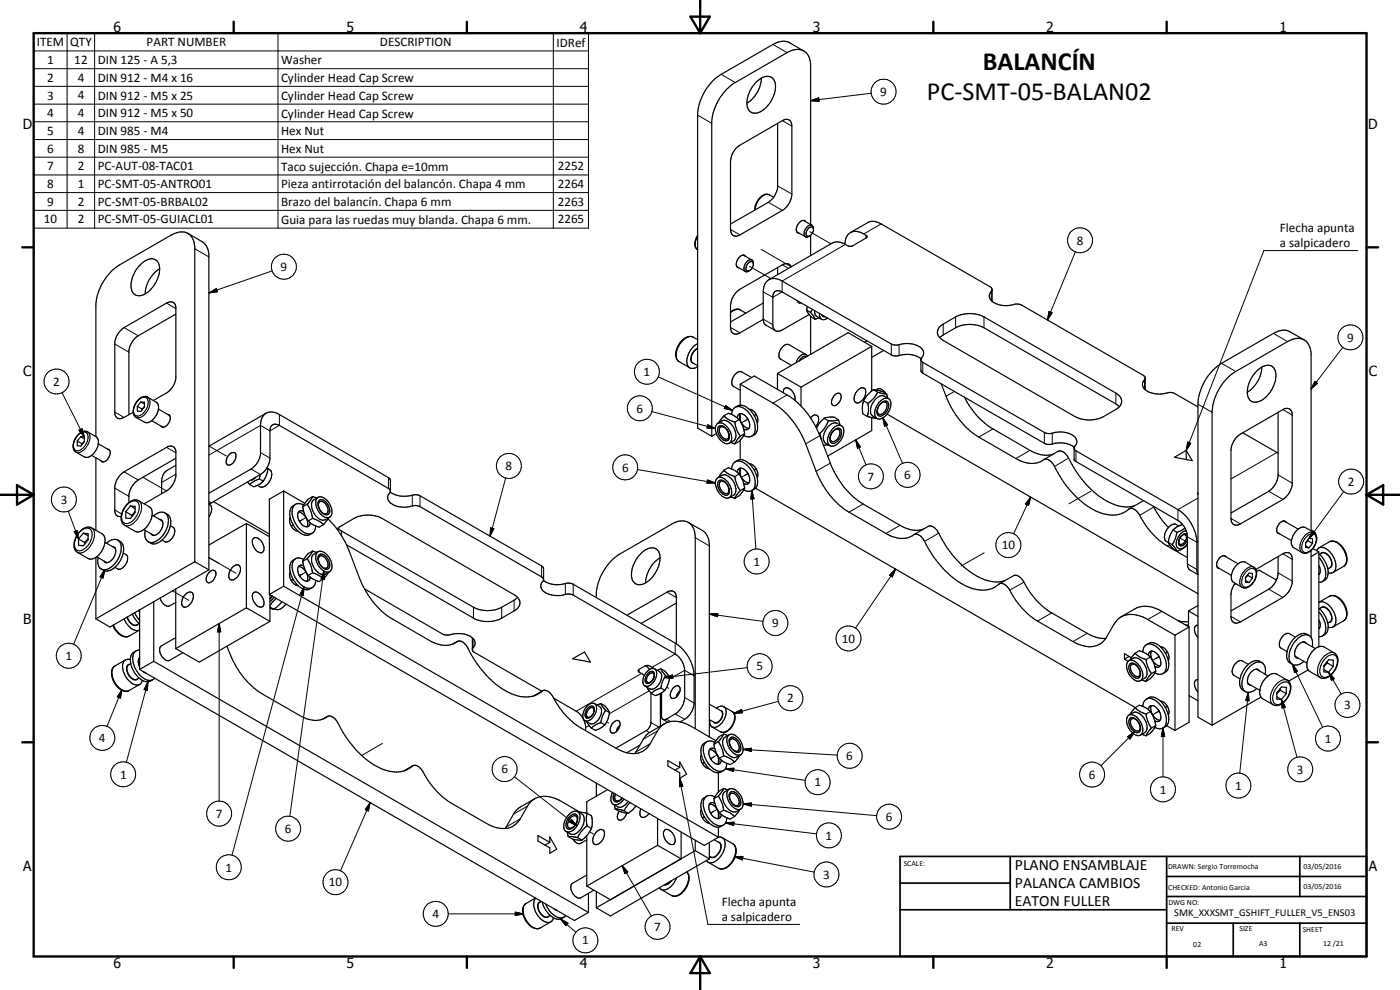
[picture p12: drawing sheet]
<svg xmlns="http://www.w3.org/2000/svg" width="420mm" height="297mm" viewBox="0 0 420 297" stroke-linecap="round" stroke-linejoin="round" font-family="sans-serif">
<defs><g id="words">
<g font-size="7.9">
<text x="295" y="20.9">BALANCÍN</text>
<text x="278.2" y="29.9">PC-SMT-05-BALAN02</text>
</g>
<g font-size="4.7">
<text x="304.6" y="261.1">PLANO ENSAMBLAJE</text>
<text x="304.6" y="266.5">PALANCA CAMBIOS</text>
<text x="304.6" y="271.9">EATON FULLER</text>
</g>
<g font-size="4.2">
<text x="34" y="9.6">6</text>
<text x="104" y="9.6">5</text>
<text x="174" y="9.6">4</text>
<text x="244" y="9.6">3</text>
<text x="314" y="9.6">2</text>
<text x="384" y="9.6">1</text>
<text x="6.8" y="38.7">D</text>
<text x="410.6" y="38.7">D</text>
<text x="7" y="112.9">C</text>
<text x="410.8" y="112.9">C</text>
<text x="7" y="187.1">B</text>
<text x="410.8" y="187.1">B</text>
<text x="7" y="261.4">A</text>
<text x="410.8" y="261.4">A</text>
<text x="34" y="290.4">6</text>
<text x="104" y="290.4">5</text>
<text x="174" y="290.4">4</text>
<text x="244" y="290.4">3</text>
<text x="314" y="290.4">2</text>
<text x="384" y="290.4">1</text>
</g>
<g font-size="3.9">
<text x="11" y="13.9">ITEM</text>
<text x="21.1" y="13.9">QTY</text>
<text x="44" y="13.9">PART NUMBER</text>
<text x="114" y="13.9">DESCRIPTION</text>
<text x="167" y="14">IDRef</text>
<text x="14.2" y="19.2">1</text>
<text x="22.3" y="19.2">12</text>
<text x="29.3" y="19.2">DIN 125 - A 5,3</text>
<text x="84.4" y="19.3">Washer</text>
<text x="14.2" y="24.6">2</text>
<text x="14.2" y="29.9">3</text>
<text x="23.3" y="24.6">4</text>
<text x="23.3" y="29.8">4</text>
<text x="29.3" y="24.6">DIN 912 - M4 x 16</text>
<text x="29.3" y="29.9">DIN 912 - M5 x 25</text>
<text x="84.4" y="24.6">Cylinder Head Cap Screw</text>
<text x="84.4" y="29.9">Cylinder Head Cap Screw</text>
<text x="264.2" y="28.8">9</text>
<text x="14.2" y="35.2">4</text>
<text x="23.3" y="35.2">4</text>
<text x="29.3" y="35.2">DIN 912 - M5 x 50</text>
<text x="84.4" y="35.3">Cylinder Head Cap Screw</text>
<text x="14.2" y="40.5">5</text>
<text x="23.3" y="40.5">4</text>
<text x="29.3" y="40.5">DIN 985 - M4</text>
<text x="84.4" y="40.5">Hex Nut</text>
<text x="14.2" y="45.8">6</text>
<text x="23.3" y="45.8">8</text>
<text x="29.3" y="45.8">DIN 985 - M5</text>
<text x="84.4" y="45.8">Hex Nut</text>
<text x="14.2" y="51.1">7</text>
<text x="23.3" y="51.1">2</text>
<text x="29.3" y="51.1">PC-AUT-08-TAC01</text>
<text x="84.4" y="51.2">Taco sujección. Chapa e=10mm</text>
<text x="167.4" y="51.1">2252</text>
<text x="14.2" y="56.4">8</text>
<text x="23.3" y="56.4">1</text>
<text x="29.3" y="56.4">PC-SMT-05-ANTRO01</text>
<text x="84.4" y="56.5">Pieza antirrotación del balancón. Chapa 4 mm</text>
<text x="167.4" y="56.4">2264</text>
<text x="14.2" y="61.8">9</text>
<text x="23.3" y="61.8">2</text>
<text x="29.3" y="61.8">PC-SMT-05-BRBAL02</text>
<text x="84.4" y="61.8">Brazo del balancín. Chapa 6 mm</text>
<text x="167.4" y="61.8">2263</text>
<text x="13.2" y="67.1">10</text>
<text x="23.3" y="67.1">2</text>
<text x="29.3" y="67.1">PC-SMT-05-GUIACL01</text>
<text x="84.4" y="67.1">Guia para las ruedas muy blanda. Chapa 6 mm.</text>
<text x="167.4" y="67.1">2265</text>
<text x="384.1" y="69.6">Flecha apunta</text>
<text x="323.2" y="73.4">8</text>
<text x="384.1" y="74.1">a salpicadero</text>
<text x="84.2" y="81.3">9</text>
<text x="404.3" y="102.5">9</text>
<text x="193.2" y="112.8">1</text>
<text x="16" y="115.7">2</text>
<text x="191" y="123.8">6</text>
<text x="151.8" y="141.1">8</text>
<text x="186.7" y="141.5">6</text>
<text x="271.4" y="143.8">6</text>
<text x="260.4" y="144.2">7</text>
<text x="404.5" y="145.8">2</text>
<text x="18.2" y="151.1">3</text>
<text x="300.6" y="164.8">10</text>
<text x="226.1" y="169.7">1</text>
<text x="231.7" y="188.2">9</text>
<text x="19.7" y="198">1</text>
<text x="252.7" y="192.8">10</text>
<text x="227" y="201.2">5</text>
<text x="236.2" y="210.7">2</text>
<text x="403.4" y="212.8">3</text>
<text x="29.7" y="222.7">4</text>
<text x="397.6" y="222.9">1</text>
<text x="36" y="233.6">1</text>
<text x="150.5" y="232">6</text>
<text x="254" y="228">6</text>
<text x="326.8" y="233.7">6</text>
<text x="389.2" y="232.1">3</text>
<text x="244.4" y="236">1</text>
<text x="348.1" y="238.1">1</text>
<text x="370.7" y="237">1</text>
<text x="64.8" y="245.4">7</text>
<text x="85.5" y="249.9">6</text>
<text x="247.8" y="251.9">1</text>
<text x="265.8" y="246.3">6</text>
<text x="67.7" y="261.5">1</text>
<text x="247" y="263.7">3</text>
<text x="98.7" y="266">10</text>
<text x="129.8" y="275.5">4</text>
<text x="216.6" y="271.8">Flecha apunta</text>
<text x="196.4" y="279.4">7</text>
<text x="216.6" y="276.3">a salpicadero</text>
<text x="174.7" y="283.4">1</text>
</g>
<text font-size="3.1" x="352.4" y="275">SMK_XXXSMT_GSHIFT_FULLER_V5_ENS03</text>
<g font-size="2.4">
<text x="271.2" y="259.7">SCALE:</text>
<text x="350.6" y="260.8">DRAWN: Sergio Torremocha</text>
<text x="391.2" y="260.6">03/05/2016</text>
<text x="350.6" y="267">CHECKED: Antonio Garcia</text>
<text x="391.2" y="266.7">03/05/2016</text>
<text x="350.6" y="271.4">DWG NO:</text>
<text x="351.6" y="279.3">REV</text>
<text x="372" y="279.4">SIZE</text>
<text x="391" y="279.6">SHEET</text>
<text x="358.1" y="284.1">02</text>
<text x="377.9" y="283.8">A3</text>
<text x="397.1" y="283.8">12 /21</text>
</g>
</g></defs>
<g fill="none" stroke="#000" stroke-width=".3">
<path d="M10.1 9.9h166.5v58.6h-166.5zM10.1 15.3h166.5M20.1 9.9v58.6M28.4 9.9v58.6M83.4 9.9v58.6M166.1 9.9v58.6M232 13.3l4.2 2.5M10.1 20.6h166.5M10.1 25.9h166.5M10.1 31.2h166.5M10.1 36.5h166.5M209.4 34.5l4.2 2.5"/>
<path d="M216.4 22.3l4.3 2.5M234.8 36.2l2.8 1.6M243.3 30.2l2.4-.8 .1 1zM261.4 28l-18.1 2.2M10.1 41.9h166.5M10.1 47.2h166.5M10.1 52.5h166.5M10.1 57.8h166.5M230.9 58.5a3.3 3.3 0 0 0-3.7 2.4l-.5 2M233.4 55.8l4.2 2.4M10.1 63.1h166.5M58.5 74.6l4.2 2.5"/>
<path d="M209.4 70.9a3.1 3.1 0 0 0 0 4M219.2 68.8l2.9 1.7M225 79.9l6.3 3.7M228.4 74.8l9 5.3M230.6 60.7l4.2 2.4M234.8 79.5l1.8 1M243 69.5l6.4 3.7M253.7 73.3l-19 11v3.3l-2.8 1.6-2.8-1.6M259.9 70.6v.8M264.4 67.2l-5.2 3M322.7 75.6l-8.3 20.4M407.5 75.2h-28.2l-23.3 59.9"/>
<path d="M37.2 98.3l4.3 2.5M50 90.9l2.8 1.7M62.7 87.9l2.2-1.3 .3 .9zM81.7 81.3l-19 6.6M219.2 98.3l2.9 1.6M222.2 93l-1.2-.2-1.8 1.1M229.1 95.8l2.8 1.6M283.1 97.2v3.3M286.8 95.1v3.2M295.3 95.1v3.2M297.5 87.4v2.8M314.8 93.5l1 .4-1.4 2.1z"/>
<path d="M18.6 117.8l6.7 13.3M34.4 103.2l4.3 2.5M44.3 119.2a2.98 2.98 0 0 1 0 4 3.2 3.2 0 0 1-3.5 2M197.6 113.1l22.3 10M208.1 101.2a2.49 2.49 0 0 0-2.9 .7 5.4 5.4 0 0 0-1.8 6.2l.4 .4M209.4 104.4a3.3 3.3 0 0 0-1.8 4.4l.6 .3M209.4 104.6a3 3 0 0 0-1.5 4.3M236.2 118.5l-4.2 2.4M267.5 103.2v3.3M269.8 103.4v3.3M276.9 108.7v3.3M286.5 117.4l-2.6 1.5"/>
<path d="M334.9 117.9v3.3M343.5 114v2.7M366.6 109l4.3 2.5M382.2 100l4.2 2.5M394.6 114.4l.8 .6-1.9 1.7zM403 104.2l-9.5 12.5M23.3 130.7a1.86 1.86 0 0 1 2.9-.6 4 4 0 0 1-3.2 5.2 1.83 1.83 0 0 1-.7-2.8zM23.7 129.1l.9-.4 .7 2.4zM26.3 129.6a2.71 2.71 0 0 1 .2 3.6 3.3 3.3 0 0 1-3.7 2.4M34.4 123.6l2.8 1.7M41.3 120.3a1.86 1.86 0 0 1 2.9-.6 4 4 0 0 1-3.1 5.1 1.84 1.84 0 0 1-.8-2.6zM50 134.2l2.8 1.6"/>
<path d="M62.7 133.8l5.2 3M78.2 135.8l2.8 1.7M83.9 124.4v3.2l-2.9 1.7-2.8-1.7-15.5 9M195.6 123.5l19.1 5.1M212.4 127.5l2.3 1.1-2.5-.2zM217.8 121.7l2.1 1.4-2.5-.5zM223.5 126.3l.9-.5-1.9 1.1M226.9 124.3l-.6 .4M246 130.7l-4.2 2.5M249.2 138.9l-4.3 2.5M256.8 132l1.4 2.1-.9 .4zM256.8 132l3.1 7.5"/>
<path d="M265 125.4l1.4 2.1-.9 .4zM265 125.4l5.9 13.7M298 128.7l-4.3 2.4M309.1 135.1l-4.2 2.5M313.4 129.8v3.2M315.8 130v3.2M320.7 137.5l-4.2 2.5M322.9 135.3v3.2M356.4 132.6l1 .4-1.4 2.1zM359.5 121.3l4.3 2.4M383.2 135.8l-13.8 7.9M385 122.9l2.8 1.6"/>
<path d="M20.5 153.4l3.1 8.3M22.3 159.6l.9-.4 .4 2.5zM23.9 159.7a2.26 2.26 0 0 1 3.4-.7 4.9 4.9 0 0 1-3.7 6.3 2.2 2.2 0 0 1-1-3.1l.5-1.3zM27.5 158.4a2.97 2.97 0 0 1 .5 3.8 5.4 5.4 0 0 1-3.9 3.7l-.9-.2M34.4 153l2.1 1.2M34.4 146.5l4.3 2.4M37.2 141.6l4.3 2.4M38 151.6a2.49 2.49 0 0 1 3.3-.9 4.5 4.5 0 0 1-1.6 5.7 1.8 1.8 0 0 1-2.9 .1 4.8 4.8 0 0 1 1.2-4.9zM41.6 150.2a3.1 3.1 0 0 1 .3 4.3 4.3 4.3 0 0 1-4.3 3.2l-.2-.1M42.9 143.2l7 4M52.8 142.3l-4.3 2.5M62.7 150.5l.7 .4"/>
<path d="M75.3 140.7l2.9 1.7M88 157.5l-.6 .4M91.9 155.3l-2 1.1 .9-.5M102.5 159.3v1.4M116.6 143.3v3.3M123.7 148.6v3.2M126.1 148.8v3.2M147.2 158.4l1 .2-1.1 2.3zM151.8 143.4l-4.7 17.5M191.3 140.9l23.4 4M212.3 144l2.4 .9-2.5 .1zM223.5 142.7l.9-.6-1.9 1.2"/>
<path d="M225.6 147.2l.7 2.4-1 .1zM225.6 147.2l1.3 17.6M226.9 140.7l-.6 .3M259 151.2l-4.2 2.5M270.1 157.6l-4.2 2.5M281.7 160l-4.2 2.4M309.3 149.1l-.6 2.5-.9-.4zM309.3 149.1l-5.1 11M327.4 147.4l-6.6 3.8M346.3 152.1l-4.3 2.5M359.5 149.4l-6 3.5v3.3M369.4 155.6l2.9 1.6"/>
<path d="M380.8 147.4l4.2 2.5M383.6 142.5l4.2 2.4M393.9 159.3l.8 .5-1.9 1.7zM394.3 159.8a3.4 3.4 0 0 0-3.7 2.4 2.85 2.85 0 0 0 .2 3.6M403.3 147.5l-10.5 14M31.4 170.9l-.5 2.5-.9-.3zM31.4 170.9l-9.3 22.4M51.8 177.3l4.9 2.8M65.8 169.1l-3.1-1.8 8.1 4.7M88 173.9l-.6 .3M91.2 176.1l-.2 2.5-.9-.2zM91.2 176.1l-21.6 80.5"/>
<path d="M91.9 171.6l-2 1.2 .9-.6M97.2 171.3l.2 2.6-1.1-.2zM97.2 171.3l-10.2 73.6M162.5 169.8v3.3M169.7 175.1v3.3M172 175.3v3.3M200.2 177.7l2.8 1.6M208.6 161.3l4.3 2.5M267 172.6l1.8-1.8-1 2.3zM268.8 170.8l-12.1 17.7M295.3 165.9l-6.9 3.9M307.3 174.7l-4.2 2.4"/>
<path d="M351 163.4l-.7 .4M354.1 161.4l2.3 1.3M356.4 161.1l2.8 1.6 .3-.2M356.4 169.2l2.8 1.7M373.9 171.7a1.82 1.82 0 0 1 2.9-.6 4 4 0 0 1-3.2 5.1 1.95 1.95 0 0 1-.8-2.7zM376.3 170.2a3.1 3.1 0 0 0-3.5 2 2.98 2.98 0 0 0 0 4M380.8 176.8l4.2 2.4M383.6 171.9l4.2 2.4M385 166.2l2.8 1.6M391.9 161.2a1.76 1.76 0 0 1 2.9-.5 4 4 0 0 1-3.2 5.1 1.83 1.83 0 0 1-.7-2.7zM396.3 166.1a1.86 1.86 0 0 1 2.8 1.1 2.2 2.2 0 0 1 0 3.2l-.3 .1M396.6 166a2.52 2.52 0 0 1 2.8 1.9 1.84 1.84 0 0 1-.3 2.4"/>
<path d="M399 178.9a3.6 3.6 0 0 1 4.1 2.2 4 4 0 0 1 .4 5l-.2 .2M399 162.6a3.6 3.6 0 0 1 4.1 2.2 4.3 4.3 0 0 1 .4 5l-.2 .1M34.1 187.5a4.5 4.5 0 0 0 4.4 3.5l.2-.1M34.5 199.8a3.3 3.3 0 0 0-.3 4.3 5 5 0 0 0 4 3.3l.5-.2M38.1 185.2a2.76 2.76 0 0 0 3 2.4l.3-.3M38.2 185.1a2.6 2.6 0 0 0 2.9 2.4M38.6 199.5l-.5 .7a3.7 3.7 0 0 0 1.3 3.1l.8 .5h.9M38.9 199.3a1.84 1.84 0 0 0-.5 2.9 2.66 2.66 0 0 0 2.7 1.8l.3-.4M65.8 187.1l.4 2.5h-.9zM65.8 187.1v53.3M137.2 192.5l-1.2 .7M142 191.6v2.8"/>
<path d="M142.1 182.2v3.3M150.6 182.2v3.3M154.3 180.1v3.2M202.6 193v3.2l-6.9 4M212.9 184.2l2.5-.1-.1 .9zM212.9 184.2l16.1 2.2M315.6 183.9l-4.2 2.5M326.3 190l-4.3 2.5M346.9 197.6l.9-.6-1.9 1.2M348.7 183.4l-4.2 2.5M350.3 195.6l-.6 .3M369.4 185l2.9 1.6"/>
<path d="M387.9 199.3l1.5 2.1-.9 .4zM387.9 199.3l9 18.9M396.3 182.5a1.25 1.25 0 0 1 1.9-.1 3.4 3.4 0 0 1 1.2 4.1l-.6 .3M396.6 182.3a2.7 2.7 0 0 1 3 2.6v.9l-.5 .8M397.6 197.7a2.42 2.42 0 0 1 3.3-.9 4.7 4.7 0 0 1-2.3 6.2 1.67 1.67 0 0 1-2-.1 1.67 1.67 0 0 1-.5-1.9 5.6 5.6 0 0 1 1.5-3.3zM400.5 196a3.3 3.3 0 0 0-3.8 1.8 5.2 5.2 0 0 0-.9 5.1l.5 .4M36.6 207l-.5 2.5-.9-.4zM36.6 207l-4.5 10.9M44.4 204.6l-.2 2.5-.9-.2zM44.4 204.6l-6.5 24.1M98.2 215l-1.2 .7M162.7 207.4l-2.4 1.4"/>
<path d="M176.8 217.7l-1 .6M182.1 216.6l.6 .4M191.8 200.8v.9M192.5 202.1l-19.6 11.3M194 219.2l.9 .6M194.8 207.3l-11.9 6.9M195.4 216.8l2.3 1.3M197.3 219.3l-4.2 2.5M199.4 203.3l2.4-.8 .2 1zM200 215.8l1.2 .7M200.1 206.2l.6 .3M202.6 214.2l2.9 1.6"/>
<path d="M205.5 209.3l2.8 1.6M208.3 202.8l-2.8-1.7-4.6 2.7M216.1 213.1a1.34 1.34 0 0 1 .6 2.1l-.1 .3a1.8 1.8 0 0 1-2.3 1.3l-.1-.2M216.4 213.3a2.34 2.34 0 0 1-1.8 3.5l-.2-.1M219.7 213.5a3 3 0 0 1 0 4.1 3.2 3.2 0 0 1-3.5 2M220.2 214l2.3-1.1 .3 1zM224.3 200.3l-24.9 3M233.6 210.4l-13.4 3.6M340.5 219.6l-10.1 10.1M346.9 213.9l.9-.5-1.9 1.1M349 218.4l.5 2.5h-1zM349 218.4v14.7"/>
<path d="M350.3 211.9l-.6 .4M374.6 207.7l.3 2.6-1-.1zM374.6 207.7l-2.5 24.3M383.4 205.9a2.86 2.86 0 0 1 3.1-1.1 3.4 3.4 0 0 1 0 4.2 3.9 3.9 0 0 1-3.6 2.3l-.2-.1a2.97 2.97 0 0 1-.3-3.8zM384.6 209.9l1.1 2.3-.9 .2zM384.6 209.9l4.6 17.3M386.4 204.1a3 3 0 0 0-3.6 1.4 5.1 5.1 0 0 0-1.1 5.6l.4 .4M398.7 201.7l1.7 1.9-.8 .5zM398.7 201.7l3.8 6.6M114.8 223.1l-6.3 3.6M123.7 229.9l-2.4 1.4M154.4 233l18.8 14.8"/>
<path d="M195.1 223.2l-4.2 2.4M204 233.5l.9 2.4-.9 .2zM204 233.5l8.5 43.9h27.5M211.4 228.7l-.6 .4M215.3 226.5l-2 1.2 .9-.6M217.7 230.6l2.5-.1-.1 1zM217.7 230.6l24 3.5M223 224.8l2.5-.3v1zM223 224.8l28.3 1.8M338.4 221l2.1-1.4-1.4 2.1zM111.1 240.8l-.5 2.5-1-.4zM111.1 240.8l-8.9 20.5"/>
<path d="M156.2 245.7l-4.3 2.4M158.3 241.9l-4.2 2.4M171.5 245.9l1.7 1.9-2.3-1.2zM176.9 249.6l1.2 .6M186.7 259.7l1.7 1.9-.9 .5zM186.7 259.7l8.8 15.2M211.4 245.1l-.6 .3M215.3 242.8l-2 1.2 .9-.6M215.5 252.6a1.49 1.49 0 0 1 .8 2.3 3.4 3.4 0 0 1-2.7 2.4l-.6-.3M215.8 252.8a2.82 2.82 0 0 1-.5 3.6l-1.1 .8-.9-.1M217.8 246.9l2.5-.2-.1 .9zM217.8 246.9l27.3 3.3"/>
<path d="M219.9 253.2a2.75 2.75 0 0 1 .7 3.3 5.7 5.7 0 0 1-4.1 4.2l-.8-.2M220.4 257h2.6l-.2 1zM220.4 257l24 4.7M223 241.2l2.5-.3v1zM223 241.2l40.1 3.5M134.5 274.2h22.6M154.6 273.7l2.5 .5-2.5 .5zM157.9 271.1a3.2 3.2 0 0 0-.3 4.2 4.3 4.3 0 0 0 4.3 3.3l.2-.2M162 270.7a2.82 2.82 0 0 0 1.1 4.1l.7 .4 .7-.2M162.3 270.6a1.6 1.6 0 0 0-.7 2.5 2.56 2.56 0 0 0 2.9 2.1l.3-.3M168.2 275.7l2.3 1.3-.7 .7zM168.2 275.7l4.6 4"/>
<path d="M201.3 264.4l-.7 .7-1.1 .3M201.6 264.2a2.2 2.2 0 0 1-2.3 1.3M206.1 261.6a4.2 4.2 0 0 1-.4 4.7 4.1 4.1 0 0 1-3.9 2.5l-.3-.1"/>
<circle cx="265.2" cy="27.5" r="3.8"/>
<circle cx="324.1" cy="72.1" r="3.7"/>
<circle cx="85.2" cy="80" r="3.8"/>
<circle cx="17" cy="114.5" r="3.8"/>
<circle cx="194.1" cy="111.5" r="3.7"/>
<circle cx="405.3" cy="101.2" r="3.8"/>
<circle cx="152.7" cy="139.8" r="3.7"/>
<circle cx="192" cy="122.5" r="3.7"/>
<circle cx="19.2" cy="149.9" r="3.8"/>
<circle cx="187.6" cy="140.2" r="3.7"/>
<circle cx="261.4" cy="142.9" r="3.7"/>
<circle cx="272.4" cy="142.5" r="3.8"/>
<circle cx="405.5" cy="144.5" r="3.8"/>
<circle cx="227.1" cy="168.5" r="3.7"/>
<circle cx="302.6" cy="163.5" r="3.7"/>
<circle cx="20.6" cy="196.8" r="3.8"/>
<circle cx="228" cy="199.9" r="3.7"/>
<circle cx="232.7" cy="186.9" r="3.8"/>
<circle cx="254.6" cy="191.5" r="3.8"/>
<circle cx="237.2" cy="209.5" r="3.8"/>
<circle cx="404.4" cy="211.5" r="3.8"/>
<circle cx="30.7" cy="221.4" r="3.8"/>
<circle cx="37" cy="232.3" r="3.7"/>
<circle cx="151.5" cy="230.8" r="3.8"/>
<circle cx="245.4" cy="234.7" r="3.7"/>
<circle cx="255" cy="226.8" r="3.8"/>
<circle cx="327.7" cy="232.4" r="3.8"/>
<circle cx="349" cy="236.8" r="3.8"/>
<circle cx="371.7" cy="235.7" r="3.8"/>
<circle cx="390.2" cy="230.9" r="3.8"/>
<circle cx="398.6" cy="221.6" r="3.8"/>
<circle cx="65.8" cy="244.1" r="3.8"/>
<circle cx="86.5" cy="248.6" r="3.8"/>
<circle cx="248.8" cy="250.7" r="3.7"/>
<circle cx="266.8" cy="245.1" r="3.8"/>
<circle cx="68.6" cy="260.2" r="3.8"/>
<circle cx="100.7" cy="264.7" r="3.8"/>
<circle cx="130.8" cy="274.2" r="3.7"/>
<circle cx="197.3" cy="278.1" r="3.8"/>
<circle cx="248" cy="262.4" r="3.7"/>
<circle cx="175.7" cy="282.2" r="3.8"/>
</g>
<g fill="none" stroke="#000" stroke-width=".35">
<path d="M241.2 15.3l-4.2-2.5a4.9 4.9 0 0 0-5 .5l-15.6 9a15.5 15.5 0 0 0-7 11.7v94.4l4.2 2.5M226.9 24.7a3.9 3.9 0 0 1 4.7-1.5 4.4 4.4 0 0 1 .7 5.2 8.4 8.4 0 0 1-5.4 5.6 2.55 2.55 0 0 1-2.8-3.1 9.9 9.9 0 0 1 2.8-6.2zM228.5 23.5a9.6 9.6 0 0 1-4.4 7.5M233.4 37v19.2l-.3 1.3-.9 1.7M221.1 44.3l13.7-8.1a1.74 1.74 0 0 1 2-.2 1.74 1.74 0 0 1 .8 1.8v20.4a6.1 6.1 0 0 1-2.8 4.9l-12.7 7.4a1.74 1.74 0 0 1-2 .2 1.74 1.74 0 0 1-.9-1.9v-20.4a6.3 6.3 0 0 1 1.9-4.1zM232.2 59.2l-1.6 1.5-11.4 6.5M232.2 59.2a3.3 3.3 0 0 0-2.4-.9 5 5 0 0 0-3.2 4.7M41.6 79.9a4.6 4.6 0 0 1 4.5-2.2 3.3 3.3 0 0 1 1.7 4.3 8.8 8.8 0 0 1-5.7 6.7 2.49 2.49 0 0 1-2.8-2.6 9 9 0 0 1 2.3-6.2zM56.4 70l4.3 2.5a4.8 4.8 0 0 1 2 4v94.5M209.4 70.6l-.7 1.5a2.38 2.38 0 0 0 .7 2.8M223.1 76.5a2.69 2.69 0 0 0-1.9 3.6l.6 .2M223.1 76.5l.7 .4"/>
<path d="M223.1 76.5l2.6 1.5M224.2 78.5a1 1 0 0 1 1-.6 1 1 0 0 1 .9 .8 2.19 2.19 0 0 1-2.5 2.7 2.27 2.27 0 0 1 .6-2.9zM226.1 79a.91 .91 0 0 0-.9-.5 .91 .91 0 0 0-.8 .7 1.62 1.62 0 0 0-.2 2.1l.8-.1M239.2 69.6l2.5 1.4M241.1 66.1l2.6 1.5M241.8 66.5a1.4 1.4 0 0 0-2.3 .8 1.67 1.67 0 0 0 .1 2.6l.2 .1M242.2 68.1a1.04 1.04 0 0 1 1-.6 1.04 1.04 0 0 1 .9 .7 2.57 2.57 0 0 1-2.1 3 1.58 1.58 0 0 1-.2-2.6zM243.3 67.4v-48.1a4.2 4.2 0 0 0-2.1-4 4.2 4.2 0 0 0-4.4 .2l-16.1 9.3a15.5 15.5 0 0 0-7.1 11.6v94.5M243.3 70.6v6.1M244.1 68.6a.91 .91 0 0 0-.9-.5 .91 .91 0 0 0-.8 .7 1.62 1.62 0 0 0-.2 2.1l.8-.1M253.6 73.3a3.4 3.4 0 0 1 1.5-3.4 3.4 3.4 0 0 1 3.6 0l1.3 .8 .2 .5-4.3 2.6-1.1 .1a5.3 5.3 0 0 0-5-1l-19.1 11M255.2 69.8l5.2-3a3.9 3.9 0 0 1 4 .4l32.8 18.9 .6 .8"/>
<path d="M47.9 80.6a9.3 9.3 0 0 0-4.3 7.6M52.8 94.2l-11.3 6.6a6.4 6.4 0 0 0-2.8 4.4v19.2M219.2 93.6l1.3-.7 1-.1 2.3 1.2M221.1 80l2.6 1.4M229.1 90.9l-9.9 5.7M230.7 83.9a3.9 3.9 0 0 1 4 .4l33 19 1.5 .2a7.6 7.6 0 0 1 7.5 1.1 2.12 2.12 0 0 1-.3 3.1M230.7 83.9a4.3 4.3 0 0 0-1.6 3.7v8.2l.1 .9 .5 .8 3 1.7M233.4 80.3v2.1M237.4 80.1a1.65 1.65 0 0 0-2.6-.6l-12.7 7.3a6.5 6.5 0 0 0-2.9 4.9v6.6a1.72 1.72 0 0 0 .9 1.8 1.72 1.72 0 0 0 2-.2l7-4.1M239.3 90.2l.3 .6h.8M242.1 93l1.2 2 1.3 .8M242.1 93l1.1 .7"/>
<path d="M242.3 91.9l-.2 1.1M242.9 94.4l-8.2 4.6a1.69 1.69 0 0 1-1.8 .3 1.69 1.69 0 0 1-1-1.5v-9a1.68 1.68 0 0 1 1-1.5 1.68 1.68 0 0 1 1.8 .3l32.8 18.9a5.1 5.1 0 0 0 3.8-.1 6.9 6.9 0 0 1 5.1 1.3M243.2 93.7l1.4 2.1M243.3 94.9v11.4M243.8 92.8l-.6 .9M244.5 93.2v.9l.4 .7 1.6 1M245.8 95.4l-1.2 .4M245.9 94.1a1.38 1.38 0 0 0 .6 1.7 1.38 1.38 0 0 0 1.8-.4M246.7 94.5a.73 .73 0 0 0 .9 .5M297.7 90.4a7.5 7.5 0 0 0 7.2 .8l1.8 .4 36.4 21 .6 .7v3.6M297.8 86.9a2.35 2.35 0 0 0-.1 3.5M297.8 86.9l-.1 3.5"/>
<path d="M207.9 108.9l1.5 .8M209.4 103.1a5.8 5.8 0 0 0-3 6.7 1.83 1.83 0 0 0 3 .2M209.4 101.9l-1.3-.7a3.3 3.3 0 0 0-4 1.7 4.6 4.6 0 0 0-.7 5.3l3.6 2.2M222.2 115.3l4.2-2.5 9.8 5.7a24.8 24.8 0 0 1 9.8 12.2l3.2 8.2a24.1 24.1 0 0 0 9.8 12.3l11.1 6.4a8.2 8.2 0 0 0 7.1 1.1M222.2 115.3l9.8 5.6a25.2 25.2 0 0 1 9.8 12.3l3.1 8.2a25.5 25.5 0 0 0 9.9 12.3l11.1 6.4a7.6 7.6 0 0 0 8.7 .2 3.1 3.1 0 0 1 2.9 2.1 28.5 28.5 0 0 0 13.1 13.7 8.5 8.5 0 0 0 9.3-.9M222.2 115.3v6.3M225.6 113.3l-3-1.7a2.84 2.84 0 0 0-2.9 2.6l.1 1.4 2.4 1.5M233.3 112.1v4.7M233.3 112.1l7.1 4.1M235.1 117.9v-.7a1.14 1.14 0 0 1 .9-.9 1.14 1.14 0 0 1 1.1 .5 3.6 3.6 0 0 1 1.5 3.3M240.4 116.2v5.6M241.8 106.3l-5-2.9a2.97 2.97 0 0 0-3 3.6l.5 .7 3.2 1.9"/>
<path d="M241.8 106.3l.5 .6M241.8 106.3a2.74 2.74 0 0 0-2.9 2.5M242 107.1a1.65 1.65 0 0 0-2.2 1.2M250.6 118.5a1.08 1.08 0 0 1 1.5-.4 1.08 1.08 0 0 1 .3 1.5 2.24 2.24 0 0 1-2.4 2 2.16 2.16 0 0 1 .6-3.1zM257.3 117.2a1.4 1.4 0 0 1 2.4-.4 3.3 3.3 0 0 1-2.6 4.1 1.8 1.8 0 0 1-.4-2.8zM260.2 102.3l-.8 .4M261.6 103.9l-7.1-4.1-21.2 12.3M261.6 103.9v13.4M261.6 103.9l-21.2 12.3M262.1 116.9l2.5 .5 1.5 .8M262.1 116.9l-1.7 1.5-1.2 1.9M262.1 116.9l1.3 .8"/>
<path d="M262.9 117a1.92 1.92 0 0 1 2.9 1.1M263.4 117.7l2.7 .5M263.4 117.7l-.9 1.4-2 1.9M265.2 105.2l-3.6 2M266.1 118.2l.2 1.2M266.2 118.7l.2 .7M266.6 119.6l-1.2-.7a3.2 3.2 0 0 0-3.7 2.3 2.75 2.75 0 0 0 1.5 4.4M276.4 108l.5 .7 36.5 21.1a3.7 3.7 0 0 0 3.4-.1 6.6 6.6 0 0 1 6.1 1.8 2.12 2.12 0 0 1-.5 2.7M276.4 107.7v3.6l.5 .7 36.5 21a5.1 5.1 0 0 0 3.9-.1 6.7 6.7 0 0 1 5.1 1.3M282 101.3a2.46 2.46 0 0 1 1.1-4.1l3.7-2.1a9.5 9.5 0 0 1 8.5 0l39.6 22.8a2.59 2.59 0 0 1 1 4.1M282 101.3l1.1 .9 39.6 22.8a9.6 9.6 0 0 0 8.5 0l4.7-3M282 101.3l4.8-3a9.5 9.5 0 0 1 8.5 0l39.6 22.9 1 .8"/>
<path d="M282.5 115.2l1.4 3.7a25.3 25.3 0 0 0 9.2 11.8l11.8 6.9a7.7 7.7 0 0 0 8.9 .1 4 4 0 0 1 3.1 3.2 28.1 28.1 0 0 0 12.6 12.7 8.5 8.5 0 0 0 9.4-.9M289.4 119.1a23.4 23.4 0 0 0 8.6 9.6l11.1 6.4a8.1 8.1 0 0 0 7.1 1.1M343.7 113.6a2.16 2.16 0 0 0 .6 3.8 9.2 9.2 0 0 0 6.9 .3l1.4 .4 6.9 4M377.1 111.4a4.2 4.2 0 0 1 4.7-1.5 4.8 4.8 0 0 1 .5 5.7 7.3 7.3 0 0 1-5.6 5.1 2.4 2.4 0 0 1-2.4-2.6 9.2 9.2 0 0 1 2.8-6.7zM378.7 110.2a9.2 9.2 0 0 1-4.4 7.5M391.4 102l-4.2-2.4a4.7 4.7 0 0 0-5 .4l-15.6 9a15.6 15.6 0 0 0-7.1 12.3v93.9l4.3 2.4M23.2 132.3l1.4 .8M23.6 130.2a2.3 2.3 0 0 1 2.7-.6l2.5 1.4a3.4 3.4 0 0 1-.2 4.5 2.91 2.91 0 0 1-3.3 1.6l-2.5-1.5a2.98 2.98 0 0 1-.2-4.1zM24.2 131l1.1 .1v1.4l-1.1 1.4-1-.2v-1.4M24.2 131l-1 1.3M24.2 131l1.1 .6M24.6 133.1v.2"/>
<path d="M25.3 132.5l-.7 .6M27.5 136.7l3.4 1.9M28.8 131v-39.9a15.8 15.8 0 0 1 7-11.6l15.6-9a4.6 4.6 0 0 1 5.5-.1l1.1 1.5 .5 2.1v94.5M28.8 137.3v21.8M29.5 133.1l3.4 2M30.3 138.2l.6 .4M32.3 134.7a1.17 1.17 0 0 1 .7 1.8 2.63 2.63 0 0 1-2.1 2.1M41.2 121.9l1.4 .8M41.2 120.3a2.6 2.6 0 0 1 3.1-1.1l2.6 1.4a2.64 2.64 0 0 1 .2 3.6 3.7 3.7 0 0 1-3.5 2.6l-2.8-1.6a2.98 2.98 0 0 1-.1-4.1zM41.2 121.9v1.5h1.1l1-1.3M42.3 120.6l-1.1 1.3M42.3 120.6l1 .1v1.4"/>
<path d="M42.3 120.6l1 .6M42.6 122.7l.1 .2M43.3 122l-.7 .7M45.5 126.2l3.4 2M46 120.1l4-2.2a6.4 6.4 0 0 0 2.8-4.5v-21.2a1.68 1.68 0 0 0-1-1.5 1.68 1.68 0 0 0-1.8 .2l-12.8 7.4a6.4 6.4 0 0 0-2.8 4.5v21.2a1.68 1.68 0 0 0 1 1.5 1.68 1.68 0 0 0 1.8-.2l2.8-1.6M47.5 122.7l3.5 2M50.3 124.3a1.44 1.44 0 0 1 .4 2.4 1.82 1.82 0 0 1-2.3 1.3l-.1-.2M52.8 137.5l-11.3 6.5a6.4 6.4 0 0 0-2.8 4.5v2.3M52.8 139.6l-3 1.8-.8 1-.5 1.8v3.9M68.9 136.3a1.09 1.09 0 0 1 1.5-.4 1.09 1.09 0 0 1 .4 1.5 2.25 2.25 0 0 1-2.5 2 2.21 2.21 0 0 1 .4-2.9zM79.8 124a4 4 0 0 0-1.6 3.6v8.6a6.2 6.2 0 0 1-2.9 4.5l-12.6 7.3M79.8 124a3.9 3.9 0 0 1 4.1 .4l32.9 19 .4 .7v3.3"/>
<path d="M79.8 124l-17.1 9.9M215 130.1l-1.4 .8M215.4 127a3.1 3.1 0 0 0 0 4 3.4 3.4 0 0 0 3.2 2.1l.3-.1M215.4 127a2.99 2.99 0 0 1 3.5 2 2.89 2.89 0 0 1 0 4M215.4 127l1.3-.7a3.2 3.2 0 0 1 3.7 2.4 2.88 2.88 0 0 1-.2 3.5l-1.3 .8M215.6 128.1a1.89 1.89 0 0 1 2.8 1.2 1.93 1.93 0 0 1-.2 2.9 3.2 3.2 0 0 1-2.6-4.1zM216.1 128.3a1.2 1.2 0 0 1 1.9 .5 1.95 1.95 0 0 1 .2 2.9 2.6 2.6 0 0 1-2.1-3.4zM217.2 124.8l-1.4 2M217.2 124.8a7.7 7.7 0 0 0 3.3 1.9M219.3 132.7l1.2 .5M219.6 124.4l2.2 1.5M219.6 124.4l-1-.4-1.4 .8"/>
<path d="M220.5 126.7l.1 .3a8.7 8.7 0 0 0 1.6 3.9M220.6 122.2l-.8 1-.2 1.2M220.6 138.6l-.8 1-.2 1.1M220.6 122.2a3.5 3.5 0 0 1 4.3 1.8 6.2 6.2 0 0 1 1.4 6.2l-.7 .7M220.6 138.6a3.5 3.5 0 0 1 4.3 1.7 6.3 6.3 0 0 1 1.4 6.2l-.7 .7M220.6 122.2a3.2 3.2 0 0 1 4.6 1 6.5 6.5 0 0 1 1.8 6.6l-1.4 1.1M220.6 138.6a2.72 2.72 0 0 1 3.9 .2 7.9 7.9 0 0 1 2.7 4.4M221.3 125.3a1.26 1.26 0 0 1 .9-1.2 1.26 1.26 0 0 1 1.4 .6 3.5 3.5 0 0 1 1.2 3.8M221.8 125.9l1.1 2 .6 2.2M221.8 125.9l-1.3 .8M222.1 126h.1M222.2 124.2v1.9"/>
<path d="M222.2 132.1v5.8M222.2 130.9l-1.7 2.3M222.2 124.1a3.5 3.5 0 0 0 2.6 4.4M222.2 132l-1.7 1.2M223.2 130.7l1.5 .4 .9-.2M223.5 130.1l-1.3 1.9M223.5 130.1l-1.3 .8M224.3 125.5l.3 .6M224.8 128.5l-.8 .4-.8-.2M224.8 122.8a3.2 3.2 0 0 1 2.4 4.1M224.8 139.1a3.2 3.2 0 0 1 2.4 4.2M243.2 125.3a1.31 1.31 0 0 1 1.2-.8 1.31 1.31 0 0 1 1.2 .7 3 3 0 0 1-.8 2.8"/>
<path d="M245.7 129.8l.3 .2M246 130l.5 2M247.3 125.5l-1.6 1.8-.6 1.2M247.3 125.5l1.3-.3a3.1 3.1 0 0 1 3 .7M247.3 125.5l1.3 .7M248.6 126.2l-1 2.1-1.6 1.7M248.6 133.5l-1.5 .1M249.8 128.7a2.06 2.06 0 0 1 3.1-.6 4.6 4.6 0 0 1-2.1 5.5 1.57 1.57 0 0 1-1.9 0 1.57 1.57 0 0 1-.5-1.8l.5-1.6zM250.1 129.3a1.06 1.06 0 0 1 1.5-.4 1.06 1.06 0 0 1 .4 1.4 2.41 2.41 0 0 1-2.4 2.2 1.77 1.77 0 0 1 .1-2.7zM250.2 129.2l.5-.5a1.17 1.17 0 0 1 1.6 0 1.17 1.17 0 0 1 .2 1.5 2.71 2.71 0 0 1-3 2.7 2.78 2.78 0 0 1 .7-3.7zM251.6 125.9l-1.6 .4-1.4-.1M251.6 125.9l.4 1.6"/>
<path d="M252.5 127.8l-1.5-.9a3.1 3.1 0 0 0-3.2 2.1 3.1 3.1 0 0 0 0 4l1.3 .7M259.2 120.3l-.4 2.3 .1 1.6 1.4 .7M259.2 120.3l1.3 .7M260.3 124.9l2.7 .6M260.5 121l.1 2.1-.3 1.8M261.6 125.3v3.9l-13.2 7.7M263 125.4v.1M263.9 120.7a2.22 2.22 0 0 1 3.1-.9 4.3 4.3 0 0 1-1 4.7 2.47 2.47 0 0 1-2.9 1 3.8 3.8 0 0 1 .8-4.8zM264 121.4l.7-.8a1.24 1.24 0 0 1 1.7 0 1.24 1.24 0 0 1 .2 1.6 3.4 3.4 0 0 1-2.6 2.6 1.84 1.84 0 0 1-.4-2.8zM264.1 121.4a1.19 1.19 0 0 1 2-.3 2.76 2.76 0 0 1-2.2 3.2 1.51 1.51 0 0 1-.2-2.3zM266.2 124.2l93.3 53.9M313.3 137.9l4.2-2.5a2.79 2.79 0 0 1 3.2 2.1 26.9 26.9 0 0 0 14.3 14.1l2.9 .5 2.5-.3"/>
<path d="M322.4 134.6l.5 .7 30.6 17.6a12.6 12.6 0 0 1 5.7 9.2v9.1l.3 1.1M322.4 134.2v3.6l.1 .4 31 18 1.4 1.1M352.5 137.2l3.5-2.1 1.8 3.1zM356 135.1v2.8M371 131.4l1.3-1.1 12.7-7.4a1.68 1.68 0 0 1 1.8-.3 1.68 1.68 0 0 1 1 1.6v21.1a6.3 6.3 0 0 1-2.8 4.6l-12.7 7.3a1.71 1.71 0 0 1-2 .2 1.71 1.71 0 0 1-.9-1.8v-20.5a6.4 6.4 0 0 1 1.6-3.7zM372.9 129.8l10.7 6.2M383.6 123.7v19.2a6.7 6.7 0 0 1-2.8 4.5l-11.4 6.5M23.7 159.8a3.4 3.4 0 0 1 3.8-1.4l3.2 1.8a3.6 3.6 0 0 1 .1 4.7 4.5 4.5 0 0 1-3.5 2.9l-.9-.2-3.2-1.9a3.4 3.4 0 0 1-.3-4.6zM25 160l1.4 .1v1.9l-1.4 1.7-1.4-.1v-1.9M25 160l-1.4 1.7M25 160l1.4 .8M37.7 153.5l1.8 1.1"/>
<path d="M38.7 150.8a5.5 5.5 0 0 0-2 6.2l.7 .6 3.1 1.8a2.59 2.59 0 0 0 2.6-.5M38.7 150.8a2.61 2.61 0 0 1 2.9-.6l3.2 1.9a3.6 3.6 0 0 1 .1 4.7l-.8 1.2-1 .9M39.1 151.8l1.4 .1v1.9l-1.4 1.8-1.4-.2v-1.9M39.1 151.8l-1.4 1.7M39.1 151.8l1.4 .8M39.5 154.6l.1 .4M40.5 153.5l-1 1.1M43.1 158.9l3.1 1.8M43.3 151.2l6.7-3.9a6.3 6.3 0 0 0 2.8-4.5v-7.3a1.66 1.66 0 0 0-1-1.6 1.66 1.66 0 0 0-1.8 .3l-12.8 7.4a6.4 6.4 0 0 0-2.8 4.4v7.4a1.6 1.6 0 0 0 2 1.6M45.7 154.6l3 1.7M46.1 154.8a2.5 2.5 0 0 1 4.1-.1 6.8 6.8 0 0 1-4.6 8.1 2.54 2.54 0 0 1-2-3.7M47.8 155.8l.8 .4"/>
<path d="M48.5 156.2h.1M48.6 156.2a3.5 3.5 0 0 1-2.6 4.5M49.5 153.9a3.2 3.2 0 0 1 1.5 4.5 7 7 0 0 1-4.5 4.8 2.5 2.5 0 0 1-2-.6M51.1 157.7l.8 .5a2.88 2.88 0 0 1-1.3 4.2l-.2 .2a1.72 1.72 0 0 1-1.8-.5M62.7 151.3a1.97 1.97 0 0 1 .6 2.7l-.6 1.1M64 150.5l16.8 9.7M73.9 157.1v25.3M73.9 157.1l6.9 3.9M73.9 157.1l-11.2 6.4M74.3 144.6l.7 .8M76.8 143.2l-.9 .7-.8 .2M77.8 143.7l-1.3 .5-1.5 1.2"/>
<path d="M77.8 143.7l1.2 .7M78.1 142.4l-.3 1.3M79 144.4l-.9 .8-2 .8-1.1-.6M80 140.5l.4 .2M80.1 140.5l.7-1.8 .2-1.2v-8.2a1.73 1.73 0 0 1 .8-1.9 1.73 1.73 0 0 1 2.1 .2l32.7 19 .6 .8M80.1 140.5l-1.9 1.9-14.8 8.5-.7 .1M80.2 140.3l.1 .3M80.3 140.6a2.21 2.21 0 0 1 .8 3.4 2.86 2.86 0 0 1-3.1 2l-.8-.4M80.3 140.6l.1 .1M80.4 140.7a8.3 8.3 0 0 1-1.4 3.7M85.1 147.3l6.4 3.7M85.1 147.3v28.6"/>
<path d="M85.1 147.3l-4.3 2.5v28.6M87.1 155.2a3.3 3.3 0 0 0 2.4 4.2M88.7 151.3a3.9 3.9 0 0 0-.4 5.1 5.4 5.4 0 0 0 4.8 3.8l.3-.1a2.17 2.17 0 0 0 1.3-2.3M88.7 151.3l1-.2 1.4 .4M88.7 151.3a3.5 3.5 0 0 0-1.3 5 5.9 5.9 0 0 0 5 4.3l1.3-.6M89.6 153.7a3.4 3.4 0 0 0 2.7 4.3l.6-.4 .2-.8M89.6 153.7a3.4 3.4 0 0 1 2.5 4.4M89.7 156.1l.4 .6M90.9 152.1l.5 2.2 1.1 2M91.1 153.5l-.8-.3-.4 .1-.3 .4M91.4 151l-.5 1.1M92.1 151.3l1.1 2 .6 2.2"/>
<path d="M92.1 151.3l-1.2 .8M92.5 156.3l.3 .3a6.3 6.3 0 0 0 3 1.6l1.3-.8M93.8 149l-1.3 .8-1.1 1.2M93.8 149l-1.7 2.3M93.8 155.5l1.9 .8 1.4 1.1M93.8 149l1.2 .5M93.8 155.5l-1.3 .8M95.5 149.2a2.9 2.9 0 0 0 0 4 3.1 3.1 0 0 0 3.4 2M95.5 149.2l-1.3 .7a2.75 2.75 0 0 0-.2 3.6 3.2 3.2 0 0 0 3.7 2.4l1.2-.7M95.5 149.2a3.2 3.2 0 0 1 3.6 2.4 2.8 2.8 0 0 1-.2 3.6M95.7 150.3a1.7 1.7 0 0 1 2.5 .9 2.2 2.2 0 0 1 0 3.2 3.1 3.1 0 0 1-2.8-3.1zM95.9 150.6a1.87 1.87 0 0 1 2.3 1.5l.3 1.4a1.05 1.05 0 0 1-1 .8 1.05 1.05 0 0 1-1-.8 2.32 2.32 0 0 1-.6-2.9z"/>
<path d="M98.5 155.7a28.2 28.2 0 0 1 6.3 9.6l3.1 8.2a24.6 24.6 0 0 0 9.9 12.2l11.1 6.5a7.4 7.4 0 0 0 8.7 .1 3.1 3.1 0 0 1 2.9 2.2 27.1 27.1 0 0 0 13.8 13.9 8.1 8.1 0 0 0 8.6-1.2M98.6 155.4l-1.5 2M101.2 158.8l.9-.9 4.1-2.3a9.3 9.3 0 0 1 8.5 0l39.6 22.8 1.1 .8M101.4 158.5l40.7 23.7a9.5 9.5 0 0 0 8.5 0l3.7-2.1 1.1-.9M117.1 147.6a8.2 8.2 0 0 0 7.5 .8l1.5 .4 36.4 21 .6 .8v3.3M117.1 147.6a2.28 2.28 0 0 0-.7 2.3 2.28 2.28 0 0 0 1.8 1.7 8.4 8.4 0 0 0 6.1 .1l1.8 .3 36.4 21.1 .6 .8M117.2 147.4l-.1 .2M206.6 156.8l4.2 2.4a5 5 0 0 1 2.1 4v57.9M215.4 143.3a2.4 2.4 0 0 0-.4 3.2 3.6 3.6 0 0 0 3.6 2.9l.3-.1M215.4 143.3a2.88 2.88 0 0 1 3.2 1.6 3.6 3.6 0 0 1 .5 4.2l-.2 .2M215.4 143.3l1.3-.7a3.2 3.2 0 0 1 3.7 2.4 2.9 2.9 0 0 1-.2 3.6l-1.3 .7M215.6 144.4a1.51 1.51 0 0 1 2.4 .6 2.66 2.66 0 0 1 .4 3.5l-.2 .1a2.79 2.79 0 0 1-2.7-2.5l-.1-.9z"/>
<path d="M216.1 144.7a1.15 1.15 0 0 1 1.9 .4 2 2 0 0 1 .2 3 2.63 2.63 0 0 1-2.1-3.4zM217.2 141.1l-1.4 2M217.2 141.1a6.4 6.4 0 0 0 3.3 1.9M219.3 149.1l1.2 .4M219.6 140.7l1.6 .9 .6 .6M219.6 140.7l-1-.4-1.4 .8M220.5 143l.6 2.2 1.1 2M221.3 141.7a1.17 1.17 0 0 1 .7-1.2 1.17 1.17 0 0 1 1.3 .3 3.3 3.3 0 0 1 1.3 4.2l-.6 .3-.8-.2M221.8 142.2l1.1 2 .6 2.2M221.8 142.2l-1.3 .8M222.2 140.5v1.9M222.2 147.2l-1.7 2.3"/>
<path d="M222.2 140.5a3.5 3.5 0 0 0 2.6 4.4M223.2 147l1.5 .4 .9-.2M223.5 146.4l-1.5 2.2-1.5 .9M223.5 146.4l-1.3 .8M224.3 141.8l.3 .6M226.7 146.5l114 65.8M227.2 143.2a3.1 3.1 0 0 1-1.6 4M338.9 152.7a2.8 2.8 0 0 1 3.1 1.9 24.8 24.8 0 0 0 5.7 7.3l2.6 1.9 6.1 3.5M343.1 150.2l-4.2 2.5M343.2 150.2h-.1M346.1 151.9a26.9 26.9 0 0 0 4.6 6.4M352 159a7.5 7.5 0 0 0-1.4 3.7"/>
<path d="M352 159l1.2 .7M353.2 159.7l-.5 2-.9 1.7M353.8 157.8a2.2 2.2 0 0 0-3.5 .9 2.7 2.7 0 0 0-.2 3.8l.6 .3M354.9 157.3l.9 1.6 .5 1.3 .2 10 .4 .7 2.6 1.5M354.9 157.4a6 6 0 0 0-2.9 1.6M354.9 157.4h.1M355.6 158.4l-.7 .6-1.7 .7M356 159.3a4 4 0 0 0-2.7 4.9 1.84 1.84 0 0 0 2.8-.7l.3-.3M359.5 147.9v.4M383.3 159.7l.7 .4M383.3 159.8l4.3 2.4M385.3 156.3a2.88 2.88 0 0 0-2 3.4"/>
<path d="M385.3 156.3l.7 .4M385.3 156.3l4.3 2.4M388.8 159.6a2.59 2.59 0 0 1 3-1.3l2.5 1.5a3.2 3.2 0 0 1 0 4.4l-.4 .5a2.53 2.53 0 0 1-3.1 1.1l-2.5-1.5a2.4 2.4 0 0 1-.4-3.1zM393.5 159.3v-53.3a4.1 4.1 0 0 0-3.6-4.5l-1.9 .3-1.6 .7-15.5 9a15.7 15.7 0 0 0-7.1 12.2v93.9M23.6 161.7l1.7 1M25.3 162.7l.1 .5M26.4 161.6l-1.1 1.1M28.8 167.2v18.5M29 167l3 1.8M31.5 162.7l3.1 1.8M31.9 168.7l.1 .1M32 163a2.68 2.68 0 0 1 3.7-.7 4.8 4.8 0 0 1-.3 5.5 4.6 4.6 0 0 1-4.9 3 3 3 0 0 1-1-3.5"/>
<path d="M33.7 164a1.42 1.42 0 0 1 .9 2.1 3 3 0 0 1-2.9 2.7l-.5-.5M34.4 164.4h.1M35.4 162.1a3.2 3.2 0 0 1 1.4 4.4 6 6 0 0 1-5.1 4.8l-1.3-.6M37 165.9a1.81 1.81 0 0 1 1 2.8 2.51 2.51 0 0 1-2.7 2l-.8-.5M45.3 160.1l.7 .6M46 160.5l.1 .2M48 179.5a2.56 2.56 0 0 0 2.9 2.3l1.8-1M52.7 176.7v17.9M55.8 178.2a1.28 1.28 0 0 1 1.8-.4 1.28 1.28 0 0 1 .3 1.8 3.2 3.2 0 0 1-2.6 2.6 1.59 1.59 0 0 1-.5-2.5zM58.5 168.5l4.2 2.5M58.5 168.5l-29.7 17.2M62.7 171l-29.7 17.1-4.2-2.4"/>
<path d="M62.7 171.8a1.11 1.11 0 0 1 1-.7 1.11 1.11 0 0 1 1.1 .7 2.43 2.43 0 0 1-2.5 3 2.09 2.09 0 0 1 .4-3zM69.9 170.1a1.26 1.26 0 0 1 1.8-.5 1.26 1.26 0 0 1 .4 1.8 2.88 2.88 0 0 1-2.9 2.5 2.12 2.12 0 0 1 0-3zM76 161.6a1.41 1.41 0 0 1 2.1 .5l.7 .9 .4 1a1.28 1.28 0 0 1-.5 1.7 1.28 1.28 0 0 1-1.7-.5 3.1 3.1 0 0 1-1-3.6zM76.1 177.8a2.11 2.11 0 0 1 2.7 1.5l.4 1a1.23 1.23 0 0 1-.3 1.7 1.23 1.23 0 0 1-1.7-.2 3.1 3.1 0 0 1-1.2-3.9zM80.8 178.4l130.6 75.3 4.2-2.5M81 178.4v8M81.7 178.9l-.7 .6M81.8 178.9l-.8 .8M82.3 179.2l-1.3 1.3M82.9 179.5l-1.9 2.2M85.1 175.9l130.5 75.3M85.1 175.9l-4.3 2.5"/>
<path d="M87.1 171.6a3.3 3.3 0 0 0 2.4 4.1M87.1 171.6a6.4 6.4 0 0 0 5.3 5.4l1.3-.7M88.7 167.6a4 4 0 0 0-.4 5.1 5.7 5.7 0 0 0 4.8 3.8 2.15 2.15 0 0 0 1.6-2.4M88.7 167.6a3.1 3.1 0 0 0-1.6 4M88.7 167.6a2.24 2.24 0 0 1 2.4 .3M89.6 170a3.5 3.5 0 0 1 2.5 4.4M89.7 172.4l.4 .7M90.9 168.4l.5 2.2 1.1 2M91.1 169.8a1.24 1.24 0 0 0-1.5 .1 1.24 1.24 0 0 0-.2 1.6 2.99 2.99 0 0 0 3.1 2.8l.5-.6 .1-.6M92.1 167.6l1.1 2 .6 2.3M92.1 167.6l-1.2 .8M92.5 172.6a7.7 7.7 0 0 0 3.3 1.9l1.3-.8"/>
<path d="M93.8 166.6l1.7-1.1a3.5 3.5 0 0 1 3.8 2.8 2.86 2.86 0 0 1-.2 3.1l-1.4 .9a3.5 3.5 0 0 1-3.9-2.8l-.3-1.3v-1zM93.8 165.4l-1.7 2.2M93.8 171.9l1.9 .7 1.4 1.1M93.8 165.4l1.2 .4M93.8 165.4l-1.3 .7-1.6 2.3M93.8 171.9l-1.3 .7M95.5 165.5a3.3 3.3 0 0 0 0 4 3.1 3.1 0 0 0 3.4 2M95.7 167a1.36 1.36 0 0 1 2.2 .8 1.84 1.84 0 0 1 0 2.7 2.61 2.61 0 0 1-2.2-3.5zM95.8 166.4a2.42 2.42 0 0 1 3 2.1 1.32 1.32 0 0 1 .1 1.6 1.32 1.32 0 0 1-1.4 .6 3.4 3.4 0 0 1-1.8-4.1zM98.6 171.7l-1.5 2M104 163.4l38.1 22.1a9.2 9.2 0 0 0 8.5 0l3.7-2.2a2.49 2.49 0 0 0 1.1-4.1M109.4 176.7l23.4 13.5a5.5 5.5 0 0 0 3.9-.1 5.9 5.9 0 0 1 5.7 2.2 2.14 2.14 0 0 1-.6 2.4"/>
<path d="M163.1 174.1a2.24 2.24 0 0 0-.7 2.3 2.24 2.24 0 0 0 1.8 1.7 7.9 7.9 0 0 0 5 .4 3.4 3.4 0 0 1 2.8 .1l30.6 17.6a6.3 6.3 0 0 1 2.9 4.9v8.2a6.3 6.3 0 0 1-2.9 4.9l-2.6 1.6a.96 .96 0 0 1-1.3-.2l-.2-.7v-7M163.1 174.1a7.5 7.5 0 0 0 7.2 .9l1.7 .3 30.6 17.7a12.4 12.4 0 0 1 5.7 9.8v8.1a6.2 6.2 0 0 1-2.8 4.9l-1.4 .8M163.1 173.9v.2M179 179.3a15.5 15.5 0 0 1 7-13.1l15.6-8.9a4.2 4.2 0 0 1 6.3 .9l.6 1.4 .1 1.7v57.4M192.6 165.8a3.3 3.3 0 0 1 4.9-.6 6 6 0 0 1-.3 5.7 7.8 7.8 0 0 1-5 4.5 2.73 2.73 0 0 1-2.7-3.5 9.7 9.7 0 0 1 2.3-5.3zM198.1 167.4a9.4 9.4 0 0 0-4.4 7.5M274.3 160.4l4.2-2.5a2.78 2.78 0 0 1 3.2 2.1 27.4 27.4 0 0 0 14.3 14.1l2.9 .5 2.6-.3M299.9 175.2a2.5 2.5 0 0 1 2.9 1.5 24.2 24.2 0 0 0 8.6 9.7l10.6 6.1a7.9 7.9 0 0 0 8.6 .4l1.2-1.3 2.5-4.3a6.2 6.2 0 0 1 8.1-2.4l1.4 .6 8.8 5.1M299.9 175.2l4.3-2.5a2.78 2.78 0 0 1 3.1 2 22.6 22.6 0 0 0 8.3 9.2l10.7 6.1a9.8 9.8 0 0 0 5.6 1.6M350.6 162.7l1.5 2 1.2 .7M350.6 162.7l1.2 .7M351.8 163.4l1.5 2"/>
<path d="M354.4 160.9l1.1-.5a1.11 1.11 0 0 1 .3 1.8l-.7 .9a.83 .83 0 0 1-1.1 .1 .83 .83 0 0 1-.1-1.2zM354.4 161a1.8 1.8 0 0 0-.1 2.8 2.21 2.21 0 0 0 2.1-1.8M356.3 160.4a1.2 1.2 0 0 0-1.9 .5M356.4 163.3a5.6 5.6 0 0 1-3.1 2.1M365.3 170.1l.6 .5M365.3 170.2l4.3 2.4M367.3 166.7l4.2 2.5M367.9 167a1.44 1.44 0 0 0-2.2 .9l-.5 .9 .1 1.3M370.7 175l-.3 .4M370.7 170a2.59 2.59 0 0 1 3-1.3l2.6 1.5a3.2 3.2 0 0 1-.1 4.4l-1 1.2a2.17 2.17 0 0 1-2.4 .4l-2.6-1.4a2.98 2.98 0 0 1 0-4.1zM370.9 175.1l-.5 .3M373.8 174.2l1.1 .6"/>
<path d="M374.4 172.5l.1 .1M374.5 172.6l-.7 .8M374.5 172.6l1.4 .9M375.9 173.5v-1.5h-1l-1.1 1.3v1.4l1.1 .1M375.9 173.5l-1 1.3M376.9 170.9l8.1-4.7a1.68 1.68 0 0 1 1.8-.3 1.68 1.68 0 0 1 1 1.5v7.4a6.4 6.4 0 0 1-2.8 4.4l-12.7 7.4a1.75 1.75 0 0 1-2 .2 1.75 1.75 0 0 1-.9-1.8l.1-7.4 .9-2.2M377.1 171.5l.8-.4 5.2 2.9M383.1 174l-1.3 2-1 .8-11.4 6.5M383.2 173.7l-.3 .2M383.6 167v5.3l-.5 1.7M391.8 163.7l1 .7M392.5 162.1v.1"/>
<path d="M392.5 162.2l-.7 .7M392.5 162.2l1.4 .9M393.5 165.1v26.2M393.9 163.1v-1.5l-1.1-.1-1 1.4v1.4l1 .1M393.9 163.1l-1.1 1.3M394 164.6l1.8 1M395.1 165.2a1.84 1.84 0 0 1 3.1-.4 5.7 5.7 0 0 1 2.3 6.5l-.9 .7-1-.1M395.8 164.4l3.2-1.8a3.3 3.3 0 0 1 4 1.7 5.6 5.6 0 0 1 1.2 4.1l-.7 1.4-3.4 1.9M395.8 165.6v28.5M395.8 165.6l-2.3 1.4M395.8 169.7l.4 1.4-.2 1.1M395.8 166.2a6.7 6.7 0 0 1 2.4 7.2l-.4 .5-.9 .6"/>
<path d="M395.8 167.3a6.1 6.1 0 0 1 1.7 6.6l-.7 .6-1 .2M395.9 172.2h.1M396 172.2l-.2 .1M396.1 172.1l-.3 .1M396.6 166l-.6 .3M399.1 170.3l-.6 .4M37.2 185.7a4.6 4.6 0 0 0 4.4 3.4l.3-.1-3.3 1.9a3.3 3.3 0 0 1-3.9-1.7l-.8-1.6M37.7 198l-3.2 1.8a3.4 3.4 0 0 0-.6 4.3l.2 .4a4.5 4.5 0 0 0 4.1 2.9l3.7-2M39.1 197.9a1.83 1.83 0 0 0-1.9 .4 1.83 1.83 0 0 0-.4 1.9 6 6 0 0 0 4.2 5.3 1.52 1.52 0 0 0 1.7-1.4M39.2 199.1l-.6 .4M39.7 184.2l.8 1.5 1.4 1.5M40.4 183.8l1.5 2.3"/>
<path d="M40.8 195.3a2.95 2.95 0 0 0-1.5 4 6.9 6.9 0 0 0 4.9 5.3l1.7-.6M41.6 183.1l.3 .7M41.7 197.6h.2M41.7 197.6a2.44 2.44 0 0 0 .2 2.5M41.7 187.1l-.6 .4M41.9 183v17.9M41.9 197.4l-.2 .2M41.9 195a2.62 2.62 0 0 0-1.9 3.8 6.7 6.7 0 0 0 5 5.4l.6-.2 .8-.5M41.9 197.6l-.2 .1M46.1 198.4l130.5 75.4M46.1 180.5v17.9M46.1 198.4l-4.2 2.5"/>
<path d="M52.7 191.3l-4.3 2.5a2.49 2.49 0 0 0 .3 3.3 1.82 1.82 0 0 0 2.2 1l4-2.3M68.1 193.9a26.7 26.7 0 0 0 10.7 14.3l11.1 6.4a7.4 7.4 0 0 0 8.7 .2 3.1 3.1 0 0 1 2.9 2.2 27.5 27.5 0 0 0 13.8 14 8.4 8.4 0 0 0 8.9-1.3 2.97 2.97 0 0 1 2.8 2 23 23 0 0 0 8.3 9.2l10.7 6.2a7.6 7.6 0 0 0 8.6 .3l1.6-1.7 2.1-3.8a6.2 6.2 0 0 1 8.1-2.4l2.1 1 5.6 3.2M73.9 182.4l7.1 4M73.9 182.4l-21.2 12.2M81 186.4l-21.2 12.3-7.1-4.1M81 182.5l1.2 .3M81 182.1l1.2 .7M84.6 180.5l-2.4 2.3M85.8 181.2a2.84 2.84 0 0 1-3.2 1.6l-.2-.2M137.3 192.4l-1.4 .8M141.8 191.4v3.7l.3 .5 20.5 11.8M171.9 197.7l3.5-2.1 1.8 3.1z"/>
<path d="M188.2 184.6l12-6.9a1.68 1.68 0 0 1 1.8-.3 1.68 1.68 0 0 1 1 1.5v14.3M193.8 199.7l1.2 1.2M203 180.9l-10.6 6.2M336.5 185.1l4.2-2.5a8 8 0 0 1 8 .8l8.2 4.7M337.5 197.8l1.1 .6M338.4 198.6a2.01 2.01 0 0 1 3 .6 4 4 0 0 1 1.1 4.9 2.45 2.45 0 0 1-3.2-1.2 4.3 4.3 0 0 1-.9-4.3zM338.8 198.2l1.3-.7a2.8 2.8 0 0 1 3.2 1.6 3.3 3.3 0 0 1 .2 4.4l-1.2 .7M338.9 196.9l-1.4 .9M339.5 197.4l-2-1.3v1.7M340.6 196l-1.4 2M340.6 196l1.4 1.1 1.9 .8M340.6 196l1.4-.8 1.9 .8 1.3 1.1"/>
<path d="M343 195.6a2.14 2.14 0 0 1 1-2.1 2.14 2.14 0 0 1 2.4 .1 7.4 7.4 0 0 1 3.6 7.1l-.3 .7-.7 .7M343.9 197.9a8.8 8.8 0 0 0 1.7 4.2M344 193.4a3.4 3.4 0 0 1 4.9 1.4 5.6 5.6 0 0 1 1.3 6.5l-1.2 .8M344.6 196.6a1.26 1.26 0 0 1 1-1.3 1.26 1.26 0 0 1 1.4 .7 3.2 3.2 0 0 1 1 3.9l-.6 .3-.8-.3M345.2 197.1a4.7 4.7 0 0 0 2.9 2.7M345.2 197.1l-1.3 .8M345.6 195.4a3.1 3.1 0 0 0 .5 3.2l.8 2.7M347.7 196.7l.3 .6M348.2 194a3.3 3.3 0 0 1 2.4 4.2M352.6 190.6v28.6M353.4 186.1l1 .5M354.1 186.6h2.6"/>
<path d="M355.8 187.5l.9 .1M356.7 183.3l2.8 1.7M356.7 183.3v4.7M356.9 188.1v28.6l-4.3 2.5M356.9 188.1l-4.3 2.5M359.5 187.6a1.32 1.32 0 0 0-.9 2.1l.9 1.6M359.5 181.7l-2.8 1.6M374.6 199.3l-1.8-1a2.97 2.97 0 0 0-3 3.5l.5 .8 1.8 1.1M378.7 198.8a2.83 2.83 0 0 0-3.8 .3 8.2 8.2 0 0 0-2.9 5.8 2.62 2.62 0 0 0 1.7 2.6M388.7 196.9l3.5 2.1M388.8 191.2l-1.8-1.1a2.7 2.7 0 0 0-2.9 2.3l-.1 .7a1.15 1.15 0 0 0 .5 1.4l1.8 1M388.8 197l.3 .4h.5"/>
<path d="M388.8 197h.1M391.2 192.6l3.5 2M391.3 192.6l.1 .1M391.4 192.6a3.5 3.5 0 0 0-2.6 4.4M391.4 192.6l.7 .5M392.9 190.7a2.78 2.78 0 0 0-3.9 .3 7.1 7.1 0 0 0-2.6 6.9l.5 .9 1 .5M393.5 191.3a2.31 2.31 0 0 0-3.6-.1 7.2 7.2 0 0 0-2.7 7.3 2.35 2.35 0 0 0 3.7 .3l.4-.4M393.5 191.3l.4 1-.1 1.8M394.4 194.9l1.1-.7a1.98 1.98 0 0 1 1.8-.1l3.2 1.9a3.3 3.3 0 0 1 .6 4.3 4.7 4.7 0 0 1-4 3.2l-.8-.2-3.2-1.8a2.97 2.97 0 0 1-.6-3.8l.7-1.4zM395.8 186l.4 1.4-.2 1.1M395.8 182.5a7.7 7.7 0 0 1 2.8 5.8M395.8 183.6a6.1 6.1 0 0 1 1.7 6.6 1.61 1.61 0 0 1-1.7 .9"/>
<path d="M395.9 188.5h.1M396 188.5l-.2 .2M396.1 188.4l-.3 .1M396.6 182.3l-.6 .4M398.3 198.5l.1 .4M398.4 198.9l-1.1 1.2M398.4 198.9l1.7 1M398.6 188.3a2.52 2.52 0 0 1-1.7 2.5M399.1 186.6l-.6 .4M400.1 188.1l3.2-1.8a3.5 3.5 0 0 0 .3-4.7 4.4 4.4 0 0 0-4.4-2.8l-3.4 1.9a3.5 3.5 0 0 1 3.9 2 4.6 4.6 0 0 1 .7 5.2l-.5 .3h-1.3M400.1 199.9v-1.8l-1.4-.1-1.4 1.7v1.9l1.4 .1M400.1 199.9l-1.4 1.8"/>
<path d="M41.7 203.5l-.6 .3M41.9 200.9l130.5 75.3 4.2-2.4M43 201.5l.8 .4M98.3 214.9l-1.4 .8M162.9 207.2a2.8 2.8 0 0 1 3.1 2 22.6 22.6 0 0 0 8.3 9.2l10.7 6.2a7.6 7.6 0 0 0 8.6 .4l1.5-1.8 2.2-3.9a6.4 6.4 0 0 1 8.8-2l8.8 4.9M162.9 207.3l-2.7 1.5M166.1 209.5l7.2 4.1 1.7 2M175.2 215.9l.5 1.6 .1 1.7M176.1 212a1.79 1.79 0 0 1 2.6-.6 3.7 3.7 0 0 1-2.6 5 1.61 1.61 0 0 1-1-2.6zM176.1 216.6l1.4 1.9M176.5 212.4l.5-.4a.82 .82 0 0 1 .9-.1 .82 .82 0 0 1 .5 .7 2.46 2.46 0 0 1-1.9 2.6 1.64 1.64 0 0 1 .4-2.6 .84 .84 0 0 1 1.2 0 2.26 2.26 0 0 1-2 2.8 1.66 1.66 0 0 1 0-2.5zM178.5 211.1l1.4 .9a2.8 2.8 0 0 1-.2 3.7 2.32 2.32 0 0 1-2.7 1.4l-1.5-.9"/>
<path d="M180.3 216.8l-1.6 .7-1.2 1M180.3 211.1l1.5 2M180.3 211.1l-1.1 .4M180.3 211.1l1.2 .7 1.4 2M180.3 216.8l1.2 .7M181.5 217.5l-1.2 .9-1.4 .7-1.4-.6M181.8 213.1a7.5 7.5 0 0 0-1.5 3.7M181.8 213.1l1.1 .7M182.9 213.8l-.5 2-.9 1.7M183.9 216.9l.5-.4a.98 .98 0 0 1 1.3-.2 .98 .98 0 0 1 .4 1.2 3.2 3.2 0 0 1-1.9 2.5 1.1 1.1 0 0 1-1.1-.6 1.1 1.1 0 0 1 .1-1.3zM186 217.7l-.7 .8-.3 1M193.9 201.8a2.29 2.29 0 0 1 2.7-1 3.7 3.7 0 0 1-2.5 5.2 1.53 1.53 0 0 1-1.1-2.3z"/>
<path d="M194.1 206.2l1.4 1.9M194.5 202a1.07 1.07 0 0 1 1.5-.5 1.07 1.07 0 0 1 .3 1.6 2.08 2.08 0 0 1-2.4 1.8 2.32 2.32 0 0 1 .6-2.9zM194.7 202.4a.89 .89 0 0 1 1.4-.4 .89 .89 0 0 1 .1 1.4 1.53 1.53 0 0 1-1.9 1.3 1.71 1.71 0 0 1 .4-2.3zM195.4 207.9v9.2a3.3 3.3 0 0 1-1.4 2.1l-9.1 5.3M196.2 200.6l-1.2-.8-.8-.2-2.4 1.2-.2 .7 1.8 1.2M196.5 200.7l1.4 .8a2.47 2.47 0 0 1 0 3.5 2.43 2.43 0 0 1-2.9 1.7l-1.5-.9M198.2 208.1v9.8M198.3 206.4l-1.9 .9-.9 .8M198.3 206.4l1.2 .7M198.4 200.7l1.4 2M198.4 200.7l-1.2 .4M198.4 200.7l1.1 .6 1.4 2.2"/>
<path d="M199 215.9l1.4 .8M199.4 217.2l-5.4 3.3-3.4 5.6M199.5 207.1l-.9 .8-1.7 .8-1.4-.6M199.8 202.7l-1 1.8-.5 1.9M199.8 202.7l1.1 .8M200.9 203.5a7.9 7.9 0 0 1-1.4 3.6M202 206.5l.5-.4a.92 .92 0 0 1 1-.3 .92 .92 0 0 1 .6 .7 2.48 2.48 0 0 1-2.5 3 2.14 2.14 0 0 1 .4-3zM204.1 207.3l-.7 .8-.4 1M212.9 215.9l1.5 .8M212.9 211.3l3.5 2M215 212.5a1.67 1.67 0 0 1 2.3-.4 1.67 1.67 0 0 1 .6 2.1 4.1 4.1 0 0 1-4 4l-.8-.8-.1-1.5M217.2 212l2.5 1.5a2.34 2.34 0 0 1 .7 3l-1 1.9a2.87 2.87 0 0 1-3.2 1.2l-2.5-1.5"/>
<path d="M338.8 214.5a3.4 3.4 0 0 0 .2 4.4 2.88 2.88 0 0 0 3.3 1.7M338.8 214.5a3.3 3.3 0 0 1 3.7 2.5 2.67 2.67 0 0 1-.2 3.6M338.8 214.5l1.3-.7a3 3 0 0 1 3.4 2 3.2 3.2 0 0 1 0 4l-1.2 .8M339.2 215.5a1.99 1.99 0 0 1 2.4 1l.5 1.1a1.5 1.5 0 0 1-.7 2.2 3.1 3.1 0 0 1-2.2-4.3zM339.4 215.9a1.54 1.54 0 0 1 2.4 1 1.64 1.64 0 0 1-.2 2.4 2.67 2.67 0 0 1-2.2-3.4zM340.6 212.3l-1.4 2.1M340.6 212.3l1.8 1.4 1.5 .5M340.6 212.3l1.4-.7 1.9 .8 1.3 1.1M341.6 200.3a1.41 1.41 0 0 0-2.2-.7 2.67 2.67 0 0 0 2.2 3.4 1.64 1.64 0 0 0 .2-2.4M341.6 200.3l.2 .3M341.6 200.2a1.78 1.78 0 0 0-2.6-.9 3.2 3.2 0 0 0 2.4 4.2h.2a1.7 1.7 0 0 0 .4-2.6l-.2-.4M342.7 204l1.2 .4"/>
<path d="M343.9 214.2l.6 2.3 1.1 1.9M344 209.8a4.1 4.1 0 0 1 4.6 2.2 5.8 5.8 0 0 1 .9 6.1l-.5 .3M344 209.8a2.78 2.78 0 0 1 3.9 .3 6.8 6.8 0 0 1 2.5 7.2l-1.4 1.1M344 209.8l-.8 1-.2 1.2M344.6 212.9a1.25 1.25 0 0 1 .9-1.2 1.25 1.25 0 0 1 1.5 .6 3.2 3.2 0 0 1 1 4l-.6 .2-.8-.2M345.2 213.5l.7 1M345.2 213.5l-1.3 .7M345.6 202.1l-1.7 2.3M345.6 218.4l-1.7 2.4M345.6 211.7a2.65 2.65 0 0 0 .3 2.8M345.9 214.5l.6 1.4 .4 1.8M345.9 214.5a2.92 2.92 0 0 0 2.2 1.6"/>
<path d="M346.6 201.9l1.5 .5 .9-.3M346.6 218.2l1.5 .5 .9-.3M346.9 201.3l-1.3 .8M346.9 201.3l-1.7 2.4-1.3 .7M346.9 217.7l-1.7 2.3-1.3 .8M346.9 217.7l-1.3 .7M347.7 213l.3 .7M348.2 210.4a3.3 3.3 0 0 1 2.4 4.1M350.1 217.7l2.5 1.5M356.9 208.7l2.6 1.6M359.5 203.9a1.37 1.37 0 0 0-.9 2.1l.9 1.6M374.6 205.1l3.5 2"/>
<path d="M374.6 205.2h.1M374.6 205.2l.8 .4M377.1 200.7l3.5 2.1M377.2 200.8h.1M377.9 201.3a1.46 1.46 0 0 0-2.3 .2 3.3 3.3 0 0 0-1 3.7M378.4 209.2l-14.6 8.4M379.7 202.3a2.91 2.91 0 0 0-1.3-3.6 5 5 0 0 0-4.9 3.5 4.5 4.5 0 0 0-.1 5.1 2.88 2.88 0 0 0 3.7-.7M379.9 203.4a3.1 3.1 0 0 1 3.3-1.1l3.2 1.8a3.5 3.5 0 0 1 .3 4.7 4.2 4.2 0 0 1-4.3 2.8l-3.5-2a3.1 3.1 0 0 1-.5-3.8l.6-1.3zM383.2 209l1.4 .9M384.2 206.6v.5M384.2 207.1l-1 1.1M384.2 207.1l1.8 1"/>
<path d="M386 208.1v-1.9l-1.4-.1-1.4 1.8v1.9l1.4 .1M386 208.1l-1.4 1.8M392.6 201l-5.9 3.4M397.3 200.9l1.4 .8M123.9 229.7l-2.7 1.6M160.5 239.6l-4.7 2.8-.8 .6-3.4 5.6M179 235v3.9M182.3 236.9l-6.2 3.6v3.5M183.8 237.8a3 3 0 0 0 .3 3.5M184.3 238a1.68 1.68 0 0 0 .6 2.6l1.1-.4 .8-.7M184.7 238.3a1.19 1.19 0 0 0-.2 1.3 1.19 1.19 0 0 0 1 .7l1.2-.9M187.2 239.8a2.68 2.68 0 0 1-3.1 1.5"/>
<path d="M192.1 223.6l-4 2.2M200.4 228.2l3.6 2.1v-1.7l2.1 3.7-2.1 1.2v-1.6l-3.6-2.1zM204 230.3l-1.4 .8M210.5 226.5a3.4 3.4 0 0 0 2.4 4.1M212.1 222.5a3.3 3.3 0 0 0-1.5 4.5 8.8 8.8 0 0 0 2.2 3.6M212.1 238.9a3.3 3.3 0 0 0-1.5 4.5 6.7 6.7 0 0 0 4.9 4.8l1.6-.6M212.1 238.9a3.7 3.7 0 0 0-.6 4.6 6.8 6.8 0 0 0 4.3 4.3l1.3-.2M212.1 222.5a3.8 3.8 0 0 0-.6 4.6 6.8 6.8 0 0 0 4.3 4.3l1.3-.2M212.1 222.5l1-.2 1.4 .5M212.1 238.9l.3-.1a2.58 2.58 0 0 1 2.1 .3M212.8 230.6a3.1 3.1 0 0 0 4.3 .6M213 224.9a3.5 3.5 0 0 1 2.5 4.4"/>
<path d="M213.1 227.3l.3 .7M214.3 223.3l.5 2.3 1.1 1.9M214.3 239.6v.4a9.3 9.3 0 0 0 1.6 3.8M214.5 224.7a1.17 1.17 0 0 0-1.4 0 1.17 1.17 0 0 0-.4 1.4 3.6 3.6 0 0 0 2.8 3.2M215.5 238.9l.9 1.5 .8 2.7M215.5 222.5l.9 1.5 .8 2.8M215.5 222.5l-1.2 .8M215.5 237.7l-1.2 1.9M215.5 238.9l-1.2 .7M215.6 227.3v1.9M215.6 231.9v5.8M215.9 227.5l1 .9 1.2 .6"/>
<path d="M216.5 228l-.4 1-.6 .3M217.2 220.2l-1.3 .8-1.6 2.3M217.2 236.6l-1.7 2.3M217.2 220.2l-1.7 2.3M217.2 226.8l1.9 .8 1.4 1M217.2 220.2l1.2 .5M217.2 226.8l-1.3 .7M217.2 236.6l1.2 .4M217.2 236.6l-1.7 1.1M218.1 229l-.2 1.2-.8 1M218.9 220.5l-1.3 .7a2.4 2.4 0 0 0-.4 3.2 3.6 3.6 0 0 0 3.6 2.8l1.5-.8M218.9 220.5a2.4 2.4 0 0 0-.4 3.1 3.5 3.5 0 0 0 3.8 2.8"/>
<path d="M218.9 236.8a3.1 3.1 0 0 0 0 3.9 3.4 3.4 0 0 0 3.2 2.2l.2-.2M218.9 236.8l-1.5 .9a4.2 4.2 0 0 0 1.6 5.4l.9 .5h.6l1.8-.9M218.9 220.5a2.74 2.74 0 0 1 3.2 1.5 3.4 3.4 0 0 1 .2 4.4M218.9 236.8a3.5 3.5 0 0 1 3.8 2.8 2.68 2.68 0 0 1-.4 3.1M219.1 221.5a1.64 1.64 0 0 1 2.5 .9 2.51 2.51 0 0 1 .3 3.2 2.7 2.7 0 0 1-3-2.7zM219.1 239.9a1.51 1.51 0 0 1 .8-2.4 3.2 3.2 0 0 1 2.1 4.3 1.84 1.84 0 0 1-2.6-1.2l-.2-.3M219.1 239.9l.2 .4M219.1 222l.2-.2a1.82 1.82 0 0 1 2.3 1.5 1.29 1.29 0 0 1-.8 2.1 2.75 2.75 0 0 1-1.7-3.4zM219.1 239.9l-.1-.3a1.08 1.08 0 0 1 .3-1.5 1.08 1.08 0 0 1 1.5 .4 2.28 2.28 0 0 1 .6 3.1l-.6 .1-.9-.6M220.5 228.6l-1.4 .8-1-.4M221.9 226.6l-1.4 2M342.7 220.3l1.2 .5"/>
<path d="M161.4 250.7l3.6 2v-1.6l2.1 3.7-2.1 1.2v-1.6l-3.6-2.1zM165 252.7l-1.4 .8M170.3 249.7l.2 1.3M170.4 244.7a2.6 2.6 0 0 1 3-1.2 2.96 2.96 0 0 1-.1 4 2.75 2.75 0 0 1-3.6 1.8 3.7 3.7 0 0 1 .7-4.6zM170.5 251l2.8 .3M170.5 251l1.6 .8 2.6 .3M171.9 251.8a2.36 2.36 0 0 0 2.4 1.2l1.8-1M173.1 246.7a1.52 1.52 0 0 0-.7-2.5 3.2 3.2 0 0 0-2.2 4.3 2.18 2.18 0 0 0 2.9-2 1.08 1.08 0 0 0 .1-1.2 1.08 1.08 0 0 0-1.2-.5 2.73 2.73 0 0 0-1.4 3.5 1.85 1.85 0 0 0 2.4-1.4M173.3 243.5l1.5 .9a4.1 4.1 0 0 1-1.3 5.2 2.12 2.12 0 0 1-2.3 .6l-1.3-.7M173.3 251.3l1.4 .8M173.7 243.7l2.5 .3M176.1 250.7v15.2"/>
<path d="M176.2 247.8a9.4 9.4 0 0 0-2.9 3.5M176.2 247.8l1.3 .8M176.2 244a7 7 0 0 0 0 3.8M176.2 244l1.3 .8a7.8 7.8 0 0 1 0 3.8M177.5 248.6l-1.2 1.8-1.6 1.7M178.9 249.7a1.42 1.42 0 0 1 2.4-.4 3.1 3.1 0 0 1-2.8 4.1 2.35 2.35 0 0 1 .2-3.4zM184.4 241.6l.2 1.1M184.6 242.7l2.7 .5M184.6 242.7l1.3 .8 2.2 .5M185.8 243.4a1.54 1.54 0 0 0 .3 2.7 2.76 2.76 0 0 0 2-2.1M187.3 243.2l1.3 .8M188.1 244h.5"/>
<path d="M188.5 240.5a2.9 2.9 0 0 1-3.2 1.6l-1.2-.8M189.1 240.8l-1.8 2.4M190.8 241.9l-2.2 2.1M192.3 242.7a1.79 1.79 0 0 0 .4 2.5 2.35 2.35 0 0 0 2.1-1.1M197.3 253.6l7.1 4.1M197.3 253.6l-21.2 12.3M197.3 245.6v8M199.5 249.1a1.91 1.91 0 0 1 2.6 1.3 2.01 2.01 0 0 1-.1 3 3 3 0 0 1-2.5-4.3zM204.4 257.7l-21.2 12.3-7.1-4.1M204.4 249.7v8M208.6 255.2l-29.6 17.2M208.6 255.2l4.3 2.5"/>
<path d="M208.6 252.1v3.1M210.5 242.8l-.1 .2a3.4 3.4 0 0 0 1.2 3.4l1.3 .6M212.9 257.7l-29.7 17.1-4.2-2.4M212.9 252.8v4.9M212.9 256.9l.4 .2M213 241.2a3.4 3.4 0 0 1 2.5 4.4M213.1 243.7l.3 .6M214.3 252l1.5 .8M214.5 241a1.16 1.16 0 0 0-1.4 0 1.16 1.16 0 0 0-.4 1.4 3.6 3.6 0 0 0 2.8 3.3M215.6 243.7v1.8M215.6 248.2v3M215.6 251.2l1.1 .1"/>
<path d="M215.9 243.8l1 .9 1.2 .7M216.5 244.4l-.4 1-.6 .3M216.7 251.3a3 3 0 0 1 .5 3.9 4.7 4.7 0 0 1-4.3 3.6l-.9-.6M216.7 251.3l3.2 1.9a3.3 3.3 0 0 1 .6 4.3 4.4 4.4 0 0 1-4.6 3.1l-3.4-1.9M217.2 243.1l1.9 .8 1.4 1.1M217.2 243.1l-1.3 .7M218.1 245.4l-.2 1.1-.8 1.1M219.4 240.6l.2 .3M220.5 245l-1.4 .7-1-.3M221.9 243l-1.4 2M160.7 269.5l-2.8 1.6a3.5 3.5 0 0 0-.4 4.6 4.3 4.3 0 0 0 4.3 2.9l3.5-2M160.7 269.5a5.1 5.1 0 0 0 1.6 6.2 2.92 2.92 0 0 0 3 .9"/>
<path d="M162.4 270.5l-.4 .2M162.7 270.6a6.7 6.7 0 0 0 4.6 5.2l1-.1 .9-.5M163.7 271.2a5.8 5.8 0 0 0 5 4.2l1.1-.7M165.1 274.7l-.6 .3M166.1 275.4l-.2 .6-.6 .6M166.3 272.8l.9 .4M176.1 262.6l-4.3 2.4a2.94 2.94 0 0 0 1.3 4.3l.5 .2 .7-.1 4-2.3M176.6 268.1v5.7M179 267.5v4.9M197.9 266.4l.4 .4M203.1 263.3a4.9 4.9 0 0 1-4.3 3.7l-.5-.2M206.2 261.6a4.5 4.5 0 0 1-.6 5.3l-1 1.1a2.73 2.73 0 0 1-3.1 .7l-3.2-1.9"/>
</g>
<g fill="none" stroke="#000" stroke-width=".71">
<path d="M10.1 9.9h400v277.1h-400zM70.1 6.5v3.4M140.1 6.5v3.4M207.2 5h5.8l-2.9 4.9zM210.1 0v9.9M280.1 6.5v3.4M350.1 6.5v3.4M6.7 74.2h3.4M410.1 74.2h3.5M.1 148.5h10M5.1 145.6l5 2.9-5 2.9zM410.1 148.5h10"/>
<path d="M410.1 148.5l5-2.9v5.8zM6.7 222.7h3.4M410.1 222.7h3.5M70.1 287v3.4M140.1 287v3.4M210.1 287v10M210.1 287l2.9 5h-5.8zM280.1 287v3.4M350.1 287v3.4"/>
</g>
<path d="M270.1 257h140v30h-140zM303.2 257v16M350.1 257v30M390.1 257v12M270.1 265h33.1M270.1 273h80M350.1 277h60M350.1 269h60M350.1 263h60M370.1 277v10M390.1 277v10" fill="none" stroke="#000" stroke-width=".51"/>
<g fill="#000">
<path d="M243.3 30.2l2.4-.8 .1 1zM62.7 87.9l2.2-1.3 .3 .9zM314.8 93.5l1 .4-1.4 2.1zM394.6 114.4l.8 .6-1.9 1.7zM23.7 129.1l.9-.4 .7 2.4zM212.4 127.5l2.3 1.1-2.5-.2zM217.8 121.7l2.1 1.4-2.5-.5zM256.8 132l1.4 2.1-.9 .4zM265 125.4l1.4 2.1-.9 .4zM356.4 132.6l1 .4-1.4 2.1zM22.3 159.6l.9-.4 .4 2.5zM147.2 158.4l1 .2-1.1 2.3z"/>
<path d="M212.3 144l2.4 .9-2.5 .1zM225.6 147.2l.7 2.4-1 .1zM309.3 149.1l-.6 2.5-.9-.4zM393.9 159.3l.8 .5-1.9 1.7zM31.4 170.9l-.5 2.5-.9-.3zM91.2 176.1l-.2 2.5-.9-.2zM97.2 171.3l.2 2.6-1.1-.2zM267 172.6l1.8-1.8-1 2.3zM65.8 187.1l.4 2.5h-.9zM212.9 184.2l2.5-.1-.1 .9zM36.6 207l-.5 2.5-.9-.4zM44.4 204.6l-.2 2.5-.9-.2z"/>
<path d="M199.4 203.3l2.4-.8 .2 1zM220.2 214l2.3-1.1 .3 1zM374.6 207.7l.3 2.6-1-.1zM384.6 209.9l1.1 2.3-.9 .2zM387.9 199.3l1.5 2.1-.9 .4zM398.7 201.7l1.7 1.9-.8 .5zM204 233.5l.9 2.4-.9 .2zM217.7 230.6l2.5-.1-.1 1zM223 224.8l2.5-.3v1zM338.4 221l2.1-1.4-1.4 2.1zM349 218.4l.5 2.5h-1zM111.1 240.8l-.5 2.5-1-.4z"/>
<path d="M171.5 245.9l1.7 1.9-2.3-1.2zM217.8 246.9l2.5-.2-.1 .9zM220.4 257h2.6l-.2 1zM223 241.2l2.5-.3v1zM154.6 273.7l2.5 .5-2.5 .5zM168.2 275.7l2.3 1.3-.7 .7zM186.7 259.7l1.7 1.9-.9 .5z"/>
</g>
<use href="#words"/>
</svg>
